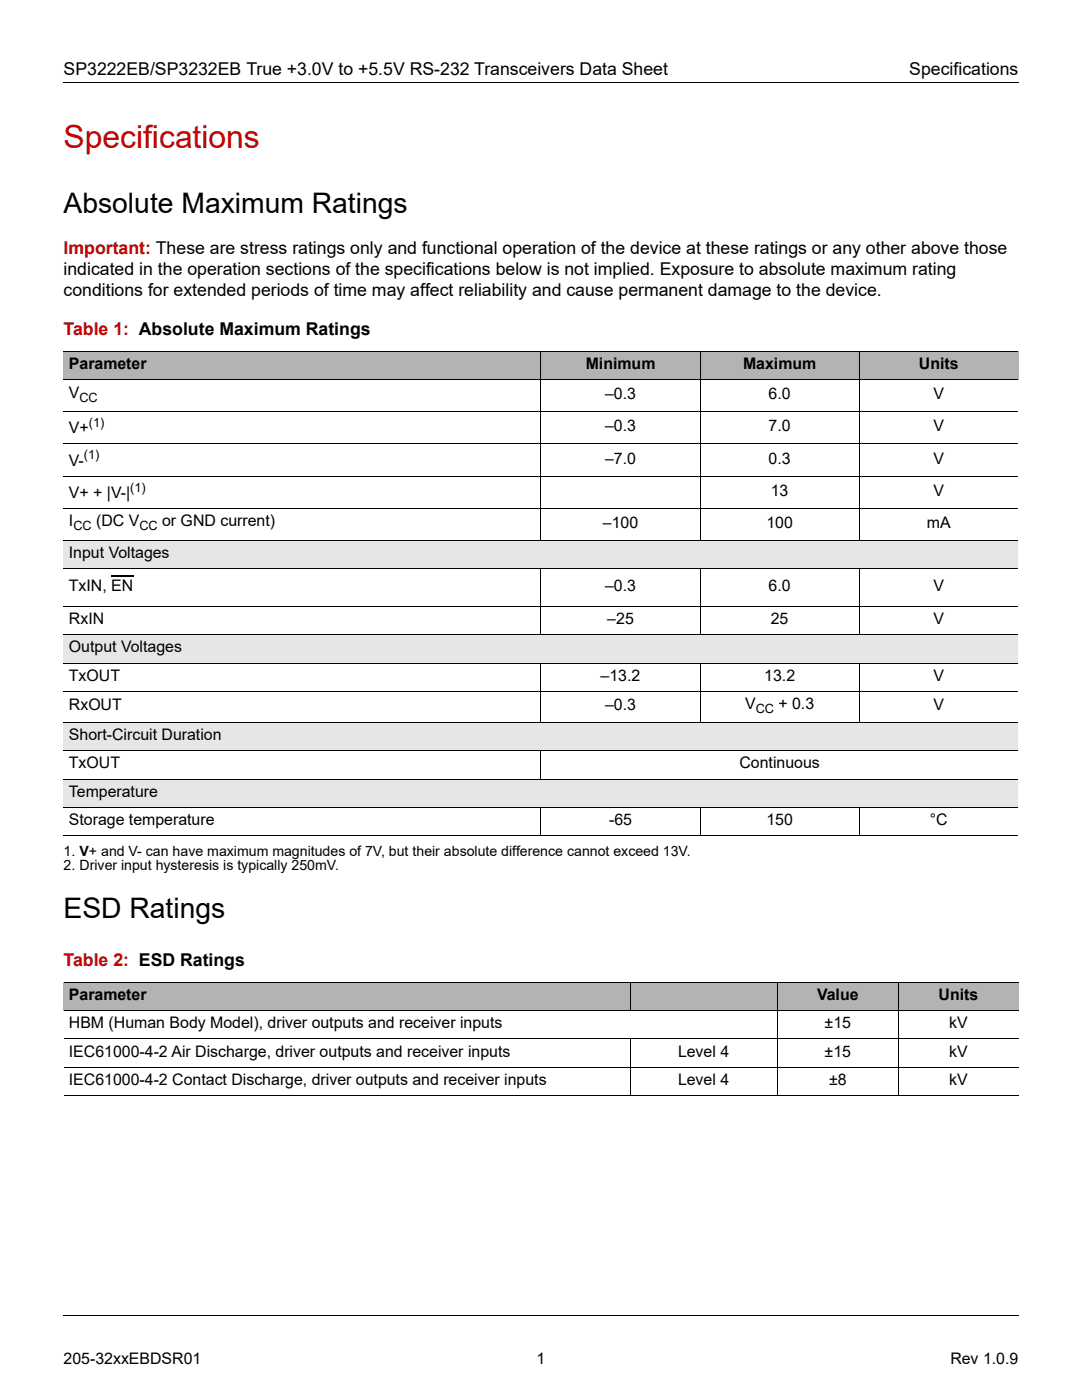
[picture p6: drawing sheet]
<svg xmlns="http://www.w3.org/2000/svg" width="216mm" height="279mm" viewBox="0 0 216 279" stroke-linecap="round" stroke-linejoin="round" font-family="sans-serif">
<defs><g id="words">
<text font-size="6.3" fill="#c00" x="12.7" y="29.6">Specifications</text>
<g font-size="5.6">
<text x="12.7" y="42.6">Absolute Maximum Ratings</text>
<text x="12.7" y="183.2">ESD Ratings</text>
</g>
<g font-size="3.5">
<text x="12.7" y="15">SP3222EB/SP3232EB True +3.0V to +5.5V RS-232 Transceivers Data Sheet</text>
<text x="181.4" y="15">Specifications</text>
<text x="12.7" y="54.9">indicated in the operation sections of the specifications below is not implied. Exposure to absolute maximum rating</text>
<text x="12.7" y="59.1">conditions for extended periods of time may affect reliability and cause permanent damage to the device.</text>
</g>
<g font-size="3.5" fill="#c00">
<text x="12.7" y="50.7">Important: These are stress ratings only and functional operation of the device at these ratings or any other above those</text>
<text x="12.7" y="66.9">Table 1: Absolute Maximum Ratings</text>
<text x="12.7" y="192.8">Table 2: ESD Ratings</text>
</g>
<g font-size="3.2">
<text x="13.8" y="73.7">Parameter</text>
<text x="116.9" y="73.7">Minimum</text>
<text x="148.3" y="73.7">Maximum</text>
<text x="183.4" y="73.7">Units</text>
<text x="13.8" y="79.4">V</text>
<text x="120.7" y="79.7">–0.3</text>
<text x="153.4" y="79.7">6.0</text>
<text x="186.3" y="79.7">V</text>
<text x="13.8" y="86.4">V+</text>
<text x="120.7" y="86">–0.3</text>
<text x="153.4" y="86">7.0</text>
<text x="186.3" y="86">V</text>
<text x="13.8" y="92.9">V-</text>
<text x="120.7" y="92.5">–7.0</text>
<text x="153.4" y="92.5">0.3</text>
<text x="186.3" y="92.5">V</text>
<text x="13.8" y="99.4">V+ + |V-|</text>
<text x="153.8" y="99">13</text>
<text x="186.3" y="99">V</text>
<text x="13.8" y="105.1">I</text>
<text x="19.2" y="105.1">(DC V</text>
<text x="32.3" y="105.1">or GND current)</text>
<text x="120.3" y="105.4">–100</text>
<text x="152.9" y="105.4">100</text>
<text x="184.9" y="105.4">mA</text>
<text x="13.8" y="111.3">Input Voltages</text>
<text x="13.8" y="117.9">TxIN, EN</text>
<text x="120.7" y="117.9">–0.3</text>
<text x="153.4" y="117.9">6.0</text>
<text x="186.3" y="117.9">V</text>
<text x="13.8" y="124.6">RxIN</text>
<text x="121.2" y="124.6">–25</text>
<text x="153.8" y="124.6">25</text>
<text x="186.3" y="124.6">V</text>
<text x="13.8" y="130.2">Output Voltages</text>
<text x="13.8" y="135.8">TxOUT</text>
<text x="119.9" y="135.8">–13.2</text>
<text x="152.5" y="135.8">13.2</text>
<text x="186.3" y="135.8">V</text>
<text x="13.8" y="141.8">RxOUT</text>
<text x="120.7" y="141.8">–0.3</text>
<text x="148.7" y="141.5">V</text>
<text x="155.3" y="141.5">+ 0.3</text>
<text x="186.3" y="141.8">V</text>
<text x="13.8" y="147.7">Short-Circuit Duration</text>
<text x="13.8" y="153.4">TxOUT</text>
<text x="147.6" y="153.4">Continuous</text>
<text x="13.8" y="159">Temperature</text>
<text x="13.8" y="164.7">Storage temperature</text>
<text x="121.5" y="164.7">-65</text>
<text x="152.9" y="164.7">150</text>
<text x="185.5" y="164.7">°C</text>
<text x="13.8" y="199.6">Parameter</text>
<text x="163" y="199.6">Value</text>
<text x="187.3" y="199.6">Units</text>
<text x="13.8" y="205.2">HBM (Human Body Model), driver outputs and receiver inputs</text>
<text x="164.6" y="205.2">±15</text>
<text x="189.4" y="205.2">kV</text>
<text x="13.8" y="210.9">IEC61000-4-2 Air Discharge, driver outputs and receiver inputs</text>
<text x="135.3" y="210.9">Level 4</text>
<text x="164.6" y="210.9">±15</text>
<text x="189.4" y="210.9">kV</text>
<text x="13.8" y="216.5">IEC61000-4-2 Contact Discharge, driver outputs and receiver inputs</text>
<text x="135.3" y="216.5">Level 4</text>
<text x="165.4" y="216.5">±8</text>
<text x="189.4" y="216.5">kV</text>
<text x="12.7" y="272.2">205-32xxEBDSR01</text>
<text x="107.1" y="272.2">1</text>
<text x="189.6" y="272.2">Rev 1.0.9</text>
</g>
<g font-size="2.8">
<text x="12.7" y="170.8">1. V+ and V- can have maximum magnitudes of 7V, but their absolute difference cannot exceed 13V.</text>
<text x="12.7" y="173.6">2. Driver input hysteresis is typically 250mV.</text>
</g>
<g font-size="2.5">
<text x="15.9" y="80.2">CC</text>
<text x="17.7" y="85.2">(1)</text>
<text x="16.8" y="91.7">(1)</text>
<text x="26" y="98.2">(1)</text>
<text x="14.6" y="105.9">CC</text>
<text x="27.8" y="105.9">CC</text>
<text x="150.8" y="142.3">CC</text>
</g>
</g></defs>
<path d="M12.7 16.4h190.5M12.7 262.5h190.5" fill="none" stroke="#000" stroke-width=".2"/>
<g fill="#b3b3b3">
<path d="M12.7 70.2h95.2v5.6h-95.2z"/>
<path d="M107.9 70.2h31.8v5.6h-31.8z"/>
<path d="M139.7 70.2h31.7v5.6h-31.7z"/>
<path d="M171.4 70.2h31.8v5.6h-31.8z"/>
</g>
<path d="M12.7 107.8h190.5v5.6h-190.5z" fill="#e6e6e6"/>
<path d="M22.2 114.9h4.4" fill="none" stroke="#000" stroke-width=".23"/>
<g fill="#e6e6e6">
<path d="M12.7 126.7h190.5v5.6h-190.5z"/>
<path d="M12.7 144.2h190.5v5.6h-190.5z"/>
<path d="M12.7 155.5h190.5v5.6h-190.5z"/>
</g>
<g fill="#b3b3b3">
<path d="M12.7 196.1h113v5.6h-113z"/>
<path d="M125.7 196.1h29.4v5.6h-29.4z"/>
<path d="M155.1 196.1h24.2v5.6h-24.2z"/>
<path d="M179.3 196.1h23.9v5.6h-23.9z"/>
</g>
<g fill="none" stroke="#000" stroke-width=".2">
<path d="M12.7 70.2h190.5M12.7 75.8h190.5M107.9 70.1v37.7M139.7 70.1v37.7M171.4 70.1v37.7M12.7 82.1h190.5M12.7 88.6h190.5M12.7 95.1h190.5M12.7 101.5h190.5M12.7 107.8h190.5M12.7 113.4h190.5M107.9 113.4v13.3"/>
<path d="M139.7 113.4v13.3M171.4 113.4v13.3M12.7 121h190.5M12.7 126.7h190.5M12.7 132.3h190.5M12.7 138h190.5M107.9 132.3v11.9M139.7 132.3v11.9M171.4 132.3v11.9M12.7 144.2h190.5M12.7 149.8h190.5M12.7 155.5h190.5"/>
<path d="M107.9 149.8v5.7M12.7 161.1h190.5M12.7 166.8h190.5M107.9 161.1v5.7M139.7 161.1v5.7M171.4 161.1v5.7M12.7 196.1h190.5M125.7 196v5.7M155.1 196v22.7M179.3 196v22.7M12.7 201.7h190.5M12.7 207.3h190.5"/>
<path d="M12.7 213h190.5M12.7 218.6h190.5M125.7 207.3v11.4"/>
</g>
<use href="#words"/>
</svg>
